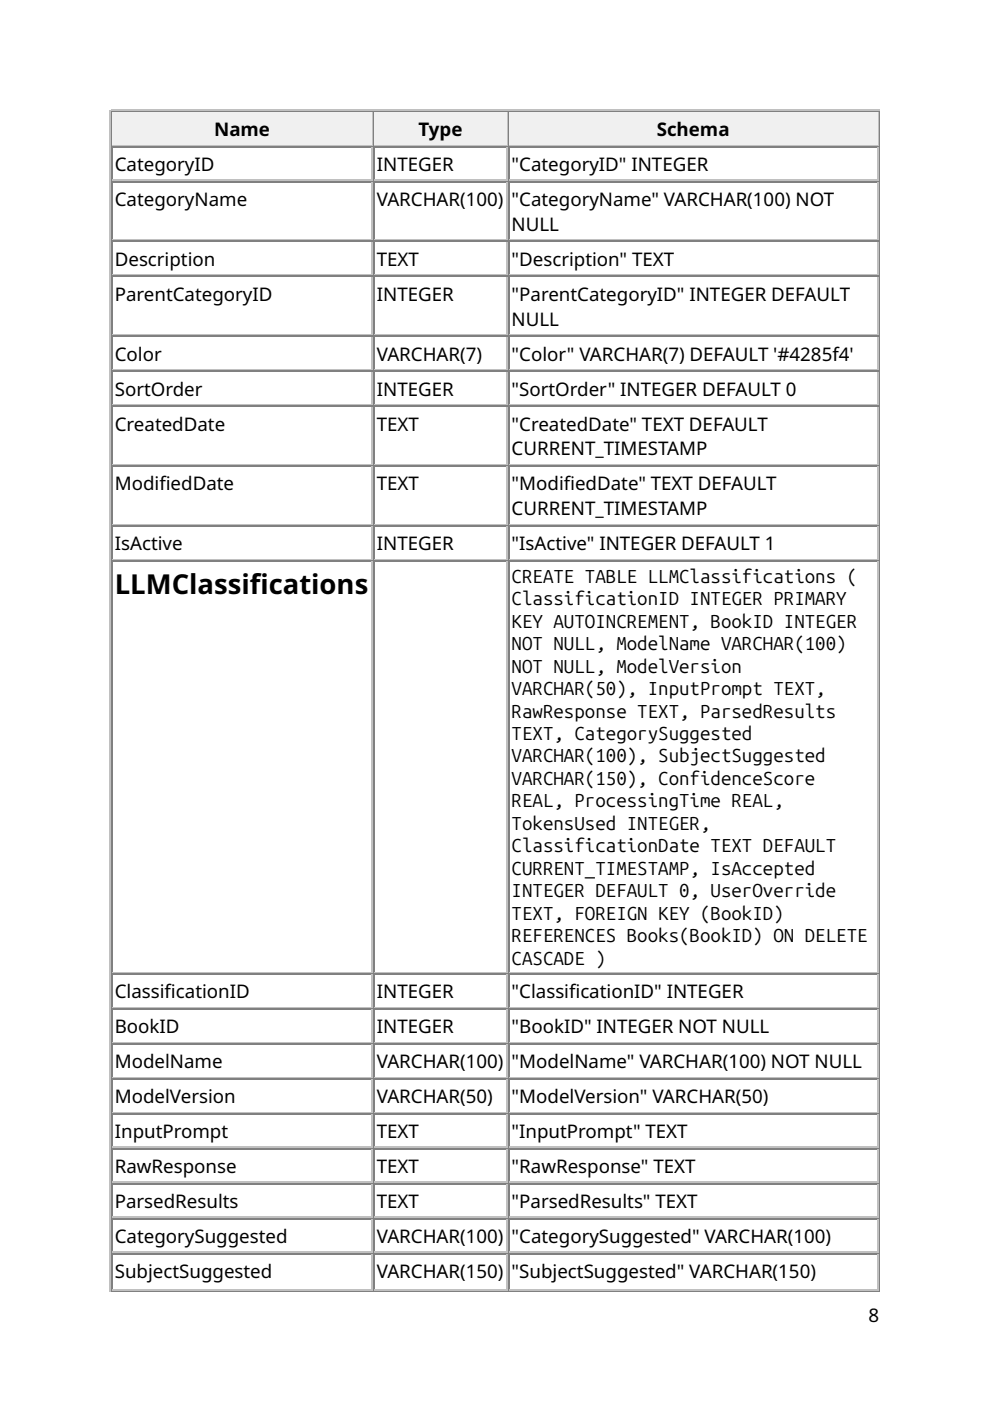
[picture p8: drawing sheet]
<svg xmlns="http://www.w3.org/2000/svg" width="210mm" height="297mm" viewBox="0 0 210 297" stroke-linecap="round" stroke-linejoin="round" font-family="sans-serif">
<defs><g id="words">
<g font-size="5.8">
<text x="24.3" y="125.9">LLMClassifcations</text>
<text x="52.9" y="125.9">i</text>
</g>
<g font-size="4">
<text x="45.4" y="28.8">Name</text>
<text x="88.7" y="28.8">Type</text>
<text x="139.2" y="28.8">Schema</text>
<text x="24.3" y="36.2">CategoryID</text>
<text x="79.9" y="36.2">INTEGER</text>
<text x="108.5" y="36.2">&quot;CategoryID&quot; INTEGER</text>
<text x="24.3" y="43.7">CategoryName</text>
<text x="79.9" y="43.7">VARCHAR(100)</text>
<text x="108.5" y="43.7">&quot;CategoryName&quot; VARCHAR(100) NOT</text>
<text x="108.5" y="48.9">NULL</text>
<text x="24.3" y="56.4">Description</text>
<text x="79.9" y="56.4">TEXT</text>
<text x="108.5" y="56.4">&quot;Description&quot; TEXT</text>
<text x="24.3" y="63.8">ParentCategoryID</text>
<text x="79.9" y="63.8">INTEGER</text>
<text x="108.5" y="63.8">&quot;ParentCategoryID&quot; INTEGER DEFAULT</text>
<text x="108.5" y="69.1">NULL</text>
<text x="24.3" y="76.5">Color</text>
<text x="79.9" y="76.5">VARCHAR(7)</text>
<text x="108.5" y="76.5">&quot;Color&quot; VARCHAR(7) DEFAULT '#4285f4'</text>
<text x="24.3" y="83.9">SortOrder</text>
<text x="79.9" y="83.9">INTEGER</text>
<text x="108.5" y="83.9">&quot;SortOrder&quot; INTEGER DEFAULT 0</text>
<text x="24.3" y="91.3">CreatedDate</text>
<text x="79.9" y="91.3">TEXT</text>
<text x="108.5" y="91.3">&quot;CreatedDate&quot; TEXT DEFAULT</text>
<text x="108.5" y="96.6">CURRENT_TIMESTAMP</text>
<text x="24.3" y="104">ModifedDate</text>
<text x="33.8" y="104">i</text>
<text x="79.9" y="104">TEXT</text>
<text x="108.5" y="104">&quot;ModifedDate&quot; TEXT DEFAULT</text>
<text x="119.6" y="104">i</text>
<text x="108.5" y="109.3">CURRENT_TIMESTAMP</text>
<text x="24.3" y="116.7">IsActive</text>
<text x="79.9" y="116.7">INTEGER</text>
<text x="108.5" y="116.7">&quot;IsActive&quot; INTEGER DEFAULT 1</text>
<text x="108.5" y="123.6">CREATE TABLE LLMClassifications (</text>
<text x="108.5" y="128.3">ClassificationID INTEGER PRIMARY</text>
<text x="108.5" y="133.1">KEY AUTOINCREMENT, BookID INTEGER</text>
<text x="108.5" y="137.8">NOT NULL, ModelName VARCHAR(100)</text>
<text x="108.5" y="142.6">NOT NULL, ModelVersion</text>
<text x="108.5" y="147.4">VARCHAR(50), InputPrompt TEXT,</text>
<text x="108.5" y="152.1">RawResponse TEXT, ParsedResults</text>
<text x="108.5" y="156.9">TEXT, CategorySuggested</text>
<text x="108.5" y="161.7">VARCHAR(100), SubjectSuggested</text>
<text x="108.5" y="166.4">VARCHAR(150), ConfidenceScore</text>
<text x="108.5" y="171.2">REAL, ProcessingTime REAL,</text>
<text x="108.5" y="175.9">TokensUsed INTEGER,</text>
<text x="108.5" y="180.7">ClassificationDate TEXT DEFAULT</text>
<text x="108.5" y="185.5">CURRENT_TIMESTAMP, IsAccepted</text>
<text x="108.5" y="190.2">INTEGER DEFAULT 0, UserOverride</text>
<text x="108.5" y="195">TEXT, FOREIGN KEY (BookID)</text>
<text x="108.5" y="199.8">REFERENCES Books(BookID) ON DELETE</text>
<text x="108.5" y="204.5">CASCADE )</text>
<text x="24.3" y="211.7">ClassifcationID</text>
<text x="34.9" y="211.7">i</text>
<text x="79.9" y="211.7">INTEGER</text>
<text x="108.5" y="211.7">&quot;ClassifcationID&quot; INTEGER</text>
<text x="120.7" y="211.7">i</text>
<text x="24.3" y="219.1">BookID</text>
<text x="79.9" y="219.1">INTEGER</text>
<text x="108.5" y="219.1">&quot;BookID&quot; INTEGER NOT NULL</text>
<text x="24.3" y="226.5">ModelName</text>
<text x="79.9" y="226.5">VARCHAR(100)</text>
<text x="108.5" y="226.5">&quot;ModelName&quot; VARCHAR(100) NOT NULL</text>
<text x="24.3" y="233.9">ModelVersion</text>
<text x="79.9" y="233.9">VARCHAR(50)</text>
<text x="108.5" y="233.9">&quot;ModelVersion&quot; VARCHAR(50)</text>
<text x="24.3" y="241.3">InputPrompt</text>
<text x="79.9" y="241.3">TEXT</text>
<text x="108.5" y="241.3">&quot;InputPrompt&quot; TEXT</text>
<text x="24.3" y="248.7">RawResponse</text>
<text x="79.9" y="248.7">TEXT</text>
<text x="108.5" y="248.7">&quot;RawResponse&quot; TEXT</text>
<text x="24.3" y="256.1">ParsedResults</text>
<text x="79.9" y="256.1">TEXT</text>
<text x="108.5" y="256.1">&quot;ParsedResults&quot; TEXT</text>
<text x="24.3" y="263.5">CategorySuggested</text>
<text x="79.9" y="263.5">VARCHAR(100)</text>
<text x="108.5" y="263.5">&quot;CategorySuggested&quot; VARCHAR(100)</text>
<text x="24.3" y="270.9">SubjectSuggested</text>
<text x="79.9" y="270.9">VARCHAR(150)</text>
<text x="108.5" y="270.9">&quot;SubjectSuggested&quot; VARCHAR(150)</text>
<text x="184.1" y="280.2">8</text>
</g>
</g></defs>
<path d="M23.4 23.3v250.5M23.5 23.4h163M23.8 30.8h55.3M79 23.8v6.9" fill="none" stroke="#c0c0c0" stroke-width=".26"/>
<path d="M23.7 23.5v7.5M23.8 23.7h55.3M186.4 23.5v250.1M23.5 273.7h163" fill="none" stroke="#808080" stroke-width=".26"/>
<g fill="#f0f0f0">
<path d="M23.8 23.8h55v6.9h-55z"/>
<path d="M45.2 24.3h12.2v5.9h-12.2z"/>
</g>
<path d="M79.2 23.5v7.5M79.4 23.7h28.3" fill="none" stroke="#808080" stroke-width=".26"/>
<path d="M79.4 30.8h28.3M107.6 23.8v6.9" fill="none" stroke="#c0c0c0" stroke-width=".26"/>
<g fill="#f0f0f0">
<path d="M79.4 23.8h28v6.9h-28z"/>
<path d="M88.6 24.3h9.6v5.9h-9.6z"/>
</g>
<path d="M107.8 23.5v7.5M107.9 23.7h78.4" fill="none" stroke="#808080" stroke-width=".26"/>
<path d="M107.9 30.8h78.4M186.1 23.8v6.9" fill="none" stroke="#c0c0c0" stroke-width=".26"/>
<g fill="#f0f0f0">
<path d="M107.9 23.8h78.1v6.9h-78.1z"/>
<path d="M139.2 24.3h15.6v5.9h-15.6z"/>
</g>
<g fill="none" stroke="#808080" stroke-width=".26">
<path d="M23.7 31v242.6M23.8 31.1h55.3M23.8 38.5h55.3M79.2 31v242.6M79.4 31.1h28.3M79.4 38.5h28.3M107.8 31v242.6M107.9 31.1h78.4M107.9 38.5h78.4M23.8 51.2h55.3M23.8 58.6h55.3M79.4 51.2h28.3"/>
<path d="M79.4 58.6h28.3M107.9 51.2h78.4M107.9 58.6h78.4M23.8 71.3h55.3M23.8 78.7h55.3M79.4 71.3h28.3M79.4 78.7h28.3M107.9 71.3h78.4M107.9 78.7h78.4M23.8 86.1h55.3M23.8 98.8h55.3M79.4 86.1h28.3"/>
<path d="M79.4 98.8h28.3M107.9 86.1h78.4M107.9 98.8h78.4M23.8 111.5h55.3M23.8 118.9h55.3M79.4 111.5h28.3M79.4 118.9h28.3M107.9 111.5h78.4M107.9 118.9h78.4M23.8 206.5h55.3M23.8 213.9h55.3M79.4 206.5h28.3"/>
<path d="M79.4 213.9h28.3M107.9 206.5h78.4M107.9 213.9h78.4M23.8 221.3h55.3M23.8 228.7h55.3M23.8 236.1h55.3M79.4 221.3h28.3M79.4 228.7h28.3M79.4 236.1h28.3M107.9 221.3h78.4M107.9 228.7h78.4M107.9 236.1h78.4"/>
<path d="M23.8 243.5h55.3M23.8 251h55.3M23.8 258.4h55.3M79.4 243.5h28.3M79.4 251h28.3M79.4 258.4h28.3M107.9 243.5h78.4M107.9 251h78.4M107.9 258.4h78.4M23.8 265.8h55.3M79.4 265.8h28.3M107.9 265.8h78.4"/>
</g>
<g fill="none" stroke="#c0c0c0" stroke-width=".26">
<path d="M23.8 38.2h55.3M79 31.2v6.9M79 38.6v12.2M79.4 38.2h28.3M107.6 31.2v6.9M107.6 38.6v12.2M107.9 38.2h78.4M186.1 31.2v6.9M186.1 38.6v12.2M23.8 50.9h55.3M23.8 58.3h55.3M79 51.3v6.9"/>
<path d="M79 58.7v12.2M79.4 50.9h28.3M79.4 58.3h28.3M107.6 51.3v6.9M107.6 58.7v12.2M107.9 50.9h78.4M107.9 58.3h78.4M186.1 51.3v6.9M186.1 58.7v12.2M23.8 71h55.3M23.8 78.4h55.3M79 71.4v6.9"/>
<path d="M79 78.8v6.9M79.4 71h28.3M79.4 78.4h28.3M107.6 71.4v6.9M107.6 78.8v6.9M107.9 71h78.4M107.9 78.4h78.4M186.1 71.4v6.9M186.1 78.8v6.9M23.8 85.9h55.3M23.8 98.6h55.3M79 86.3v12.1"/>
<path d="M79 99v12.1M79.4 85.9h28.3M79.4 98.6h28.3M107.6 86.3v12.1M107.6 99v12.1M107.9 85.9h78.4M107.9 98.6h78.4M186.1 86.3v12.1M186.1 99v12.1M23.8 111.3h55.3M23.8 118.7h55.3M79 111.7v6.8"/>
<path d="M79 119.1v87M79.4 111.3h28.3M79.4 118.7h28.3M107.6 111.7v6.8M107.6 119.1v87M107.9 111.3h78.4M107.9 118.7h78.4M186.1 111.7v6.8M186.1 119.1v87M23.8 206.2h55.3M23.8 213.7h55.3M79 206.6v6.9"/>
<path d="M79 214v6.9M79.4 206.2h28.3M79.4 213.7h28.3M107.6 206.6v6.9M107.6 214v6.9M107.9 206.2h78.4M107.9 213.7h78.4M186.1 206.6v6.9M186.1 214v6.9M23.8 221.1h55.3M23.8 228.5h55.3M23.8 235.9h55.3"/>
<path d="M79 221.5v6.8M79 228.9v6.8M79 236.3v6.9M79.4 221.1h28.3M79.4 228.5h28.3M79.4 235.9h28.3M107.6 221.5v6.8M107.6 228.9v6.8M107.6 236.3v6.9M107.9 221.1h78.4M107.9 228.5h78.4M107.9 235.9h78.4"/>
<path d="M186.1 221.5v6.8M186.1 228.9v6.8M186.1 236.3v6.9M23.8 243.3h55.3M23.8 250.7h55.3M23.8 258.1h55.3M79 243.7v6.9M79 251.1v6.9M79 258.5v6.9M79.4 243.3h28.3M79.4 250.7h28.3M79.4 258.1h28.3"/>
<path d="M107.6 243.7v6.9M107.6 251.1v6.9M107.6 258.5v6.9M107.9 243.3h78.4M107.9 250.7h78.4M107.9 258.1h78.4M186.1 243.7v6.9M186.1 251.1v6.9M186.1 258.5v6.9M23.8 265.5h55.3M23.8 273.4h55.3M79 265.9v7.4"/>
<path d="M79.4 265.5h28.3M79.4 273.4h28.3M107.6 265.9v7.4M107.9 265.5h78.4M107.9 273.4h78.4M186.1 265.9v7.4"/>
</g>
<use href="#words"/>
</svg>
